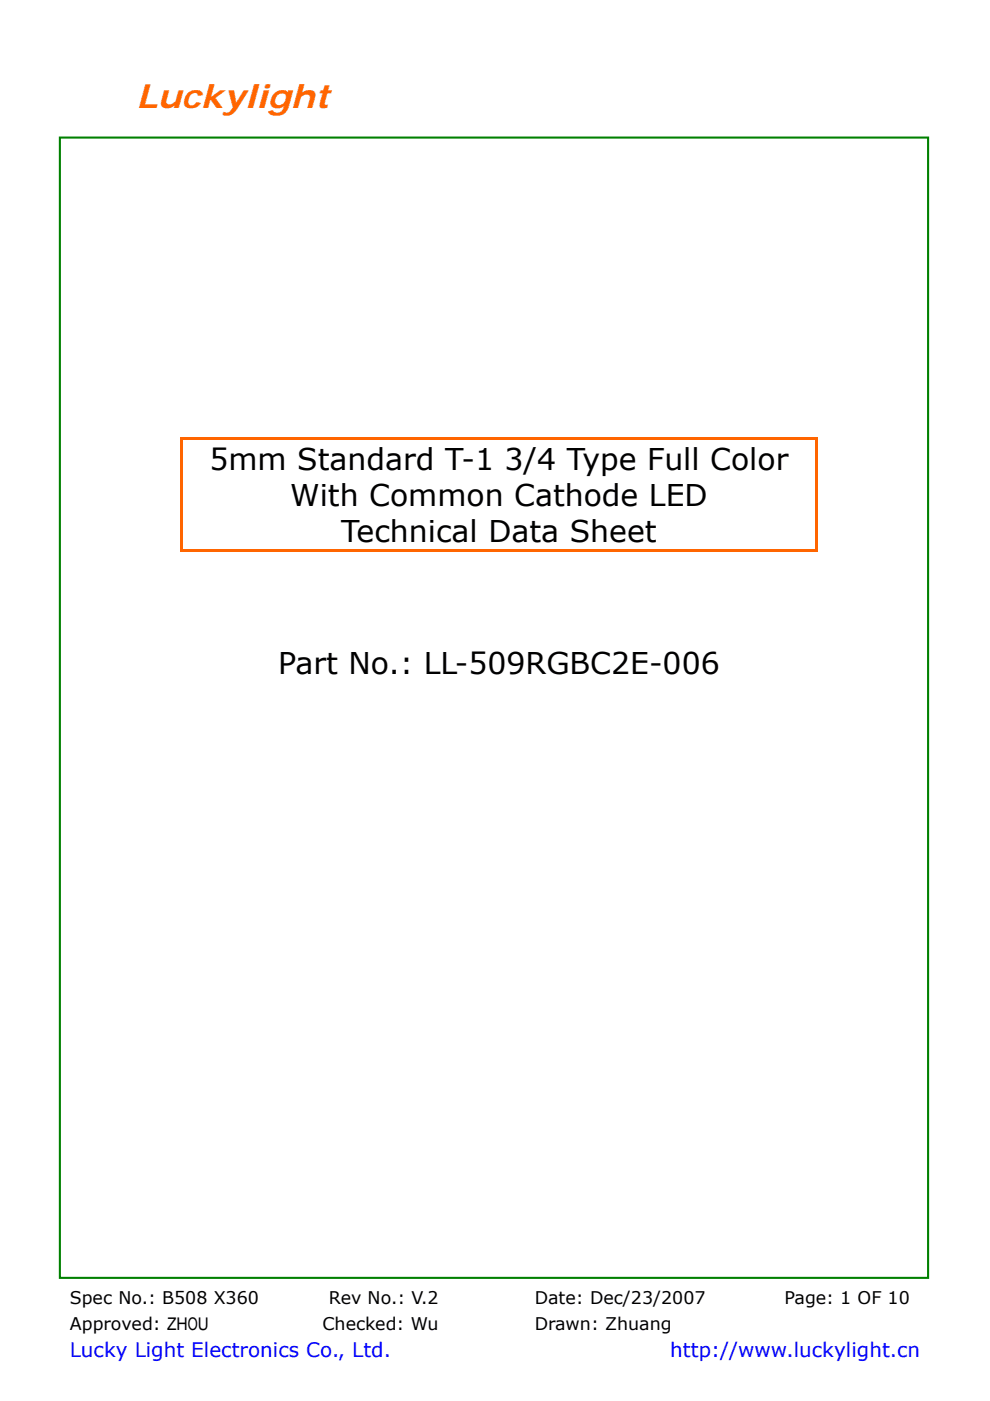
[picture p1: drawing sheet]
<svg xmlns="http://www.w3.org/2000/svg" width="210mm" height="297mm" viewBox="0 0 210 297" stroke-linecap="round" stroke-linejoin="round" font-family="sans-serif">
<defs><g id="words">
<text font-size="7" fill="#ff6500" x="28.9" y="22.9">Luckylight</text>
<g font-size="6.3">
<text x="44.4" y="99.6">5mm Standard T-1 3/4 Type Full Color</text>
<text x="61.5" y="107.3">With Common Cathode LED</text>
<text x="72.4" y="115">Technical Data Sheet</text>
<text x="59" y="142.8">Part No.: LL-509RGBC2E-006</text>
</g>
<g font-size="4.2" fill="#00f">
<text x="14.8" y="287.7">Lucky Light Electronics Co., Ltd.</text>
<text x="142.2" y="287.7">http://www.luckylight.cn</text>
</g>
<g font-size="3.7">
<text x="14.8" y="276.4">Spec No.: B508 X360</text>
<text x="69.8" y="276.4">Rev No.: V.2</text>
<text x="113.4" y="276.4">Date: Dec/23/2007</text>
<text x="166.4" y="276.4">Page: 1 OF 10</text>
<text x="14.8" y="282.1">Approved: ZHOU</text>
<text x="68.4" y="282.1">Checked: Wu</text>
<text x="113.4" y="282.1">Drawn: Zhuang</text>
</g>
</g></defs>
<path d="M12.7 29.2h184.1v241.7h-184.1z" fill="none" stroke="#008000" stroke-width=".44"/>
<g fill="#ff6500">
<path d="M38.2 92.7h.5v.5h-.5z"/>
<path d="M38.2 92.7h135.2v.5h-135.2z"/>
<path d="M172.9 92.7h.5v.5h-.5z"/>
<path d="M38.2 93.2h.5v23.7h-.5z"/>
<path d="M38.2 116.4h134.7v.5h-134.7z"/>
<path d="M172.9 93.2h.5v23.7h-.5z"/>
<path d="M172.9 116.4h.5v.5h-.5z"/>
</g>
<use href="#words"/>
</svg>
